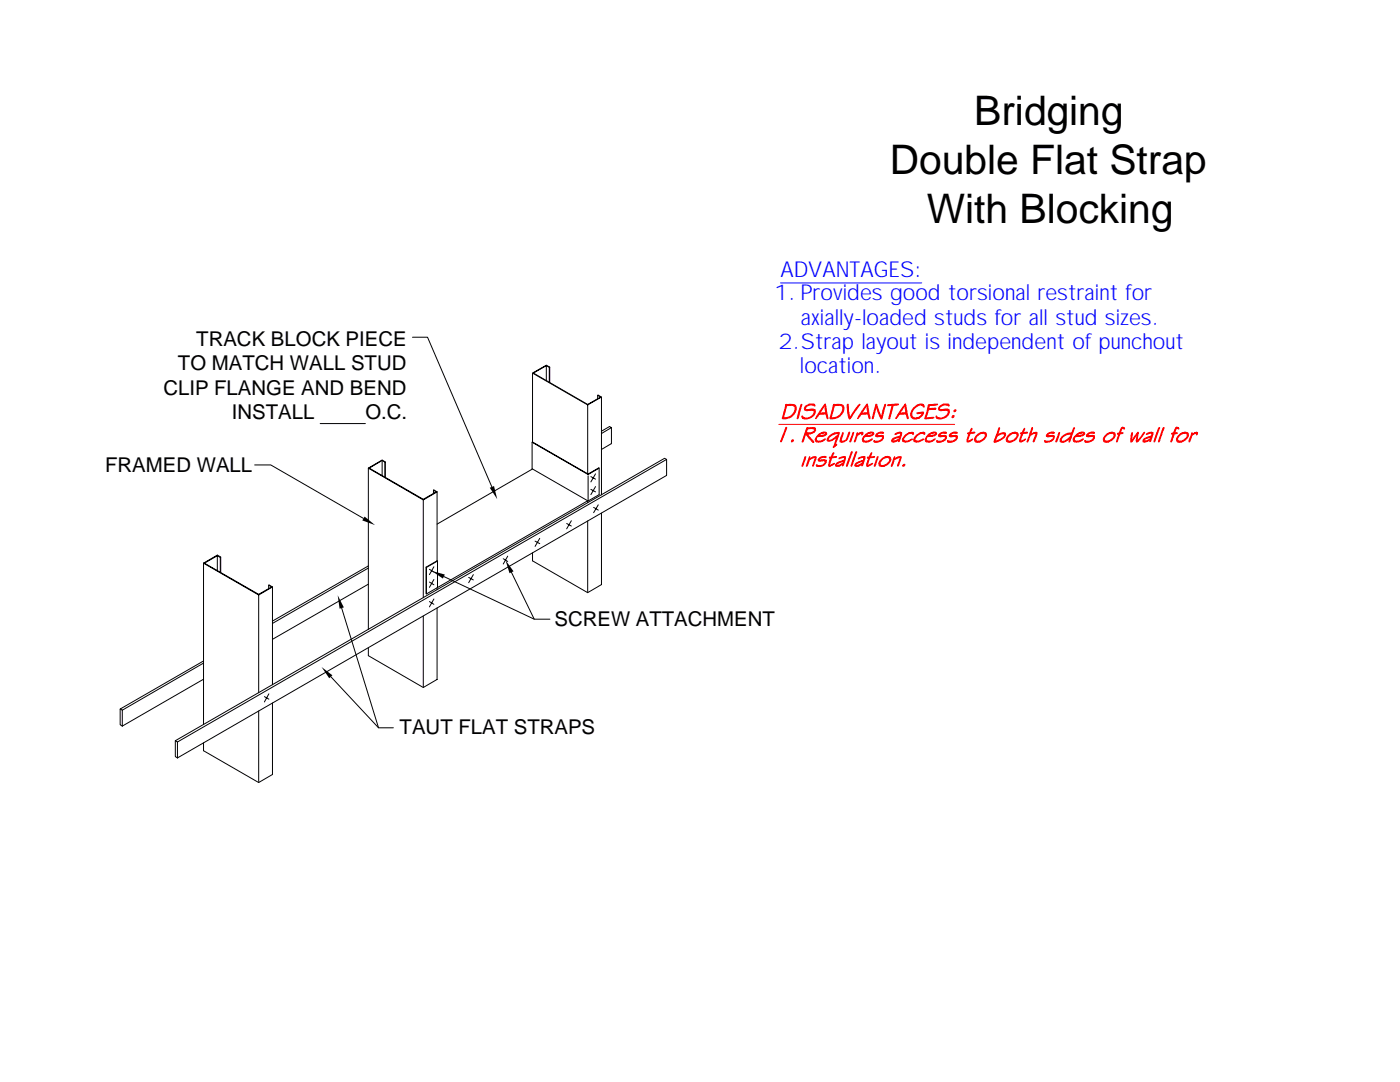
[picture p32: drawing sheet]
<svg xmlns="http://www.w3.org/2000/svg" width="279mm" height="216mm" viewBox="0 0 279 216" stroke-linecap="round" stroke-linejoin="round" font-family="sans-serif">
<defs><g id="words">
<g font-size="8.1">
<text x="194.4" y="24.9">Bridging</text>
<text x="177.6" y="34.7">Double Flat Strap</text>
<text x="185" y="44.4">With Blocking</text>
</g>
<g font-size="4.4" fill="#00f">
<text x="154.5" y="59.9">1. Provides good torsional restraint for</text>
<text x="155.7" y="55.2">ADVANTAGES:</text>
<text x="159.9" y="64.8">axially-loaded studs for all stud sizes.</text>
<text x="155.4" y="69.6">2.Strap layout is independent of punchout</text>
<text x="159.6" y="74.5">location.</text>
</g>
<g font-size="4.1">
<text x="39.2" y="69">TRACK BLOCK PIECE</text>
<text x="35.5" y="73.8">TO MATCH WALL STUD</text>
<text x="32.6" y="78.7">CLIP FLANGE AND BEND</text>
<text x="46.3" y="83.7">INSTALL</text>
<text x="72.9" y="83.7">O.C.</text>
<text x="21" y="94.1">FRAMED WALL</text>
<text x="110.7" y="125">SCREW ATTACHMENT</text>
<text x="79.8" y="146.6">TAUT FLAT STRAPS</text>
</g>
</g></defs>
<g fill="none" stroke="#000" stroke-width=".2">
<path d="M82.3 67.3h3l12.8 29.8M109 73v2.9M109.6 73.3v3M109.7 73.3l-.7-.3-2.6 1.4 10.9 6.3 2.6-1.5-.6-.3 .7 .3v19.5M109.7 73.3l-.7-.4-2.7 1.5M109.7 73.3v3M119.3 78.9v.7M120 79.2l-2.7 1.6M50.8 92.8h3.2l18.5 10.6M63.9 84.5h9M73.5 93.4l11 6.4M73.5 93.4v32.2"/>
<path d="M76.3 92v2.8M76.8 95.2v-3l-.5-.3-2.6 1.5 10.8 6.2 2.6-1.5-.6-.3 .7 .3M76.8 92.2l.1 3.1M76.9 92.2l-.6-.4-2.8 1.6M84.5 99.8v19.5M86.5 97.8v.7M87.2 98.1l-2.7 1.7M87.2 98.1v13.8M106.2 88.2l11.2 6.4 2.2-1.2v5.3l-2.2 1.3-11.2-6.5zM106.2 88.2l11.2 6.5 2.2-1.3M106.3 93.6l-19.1 11M117.3 80.8l-11-6.4v13.8"/>
<path d="M117.3 99.9l-30 17.3M117.3 80.8v13.6M117.4 94.9v4.9M117.9 97.6l1 .5M117.9 95.1l1 .5M118.9 97.1l-1 1.6M118.9 94.6l-1 1.6M120 86l1.6-.9 .4 .2-2 1.2M122 85.3v3.2l-2 1.2M133 91.7v3.2l-97.6 56.3M133 91.7l-.4-.2-97.6 56.3M133 91.7l-97.6 56.4"/>
<path d="M40.6 112.4v32.2M40.6 112.4l11 6.3M43.4 111v2.8M44 111.2v-.1v3.1M44 114.2v-3l-.6-.3-2.6 1.5 10.8 6.2 2.6-1.5-.6-.3M44 111.1l-.6-.3-2.8 1.6M51.6 118.7v19.5M54.4 117.1l-.7-.4-.1 .8M54.4 117.1l-2.8 1.6M54.4 117.1v19.5M73.5 116.6l-19.1 11M73.5 113.3l-19.1 11.1"/>
<path d="M73.5 112.9l-19.1 11M85 113.2l.1 5.3M85.1 113.2v5.3l2.2-1.3M85.1 113.2l2.2-1.2v5.2M85.7 116.1l.9 .6M85.7 113.6l.9 .6M86.6 115.6l-.9 1.6M86.6 113.1l-.9 1.6M86.6 119.5l-.9 1.6M87.2 111.9l-2.1 1.3M87.2 111.9l.1 .1M87.2 117.3v.4"/>
<path d="M88.6 115l18 8.5M93.5 115.2l1 .5M94.5 114.7l-1 1.6M100.4 111.5l.9 .5M101.3 111l-.9 1.5M102 114.2l4.6 9.3h3.1M106.8 108l.9 .5M107.7 107.4l-.9 1.6M113.1 104.5l.9 .5M114 103.9l-.9 1.6M117.3 100.1v.2M117.3 103.9v14.1"/>
<path d="M118.5 101.2l.9 .6M119.4 100.7l-.9 1.6M120 102.4v14.2l-2.7 1.7-11-6.4v-1.6M40.6 131.9l-16.6 9.6M40.6 132.3l-16.2 9.4M40.6 135.5l-16.2 9.4M52.8 139l.9 .5M53.7 138.5l-.9 1.6M66 135l9.5 10.2h3M68.2 121.3l7.3 23.9M84.5 122.9v14.1M85.7 120l.9 .6"/>
<path d="M87.2 121.3v14.3l-2.7 1.6-11-6.4v-1.5M24 141.5v3.1l.4 .3M24 141.5l.4 .2M24.4 141.7v3.2M35.4 148.1l-.4-.3v3.1l.4 .3M35.4 148.1v3.1M51.6 141.9v14M54.4 140.3v14.2l-2.8 1.6-11-6.3v-1.6"/>
</g>
<path d="M97.7 97.3l.9-.3 .6 2.6zM72.8 103.1l2 1.7-2.5-1zM86.1 113.9l2.7 .7-.4 .8zM100.9 111.8l1.6 2.2-.8 .4zM64.2 133.1l2.1 1.6-.6 .6zM67.4 118.8l1.2 2.4-.8 .3z" fill="#000"/>
<path d="M155.8 56.5h28.2" fill="none" stroke="#00f" stroke-width=".2"/>
<g fill="#f00" stroke="#f00" stroke-width=".2">
<path d="M156.8 80.8l1.1 .1h-.9l-.7 2.5h-.2z" fill-rule="evenodd"/>
<path d="M156.8 80.7l.2 .1h-.2z" fill-rule="evenodd"/>
<path d="M156.8 80.8h.2a2.1 2.1 0 0 1 1.8 .2 2.2 2.2 0 0 1-2.7 2.5v-.1a2.2 2.2 0 0 0 2.6-2l-.4-.5z" fill-rule="evenodd"/>
<path d="M159.9 80.7h.1v.1l-.8 2.8v-.5z" fill-rule="evenodd"/>
<path d="M160.1 83l.3 .4h.3h-.6z" fill-rule="evenodd"/>
<path d="M160.1 83.4a2.01 2.01 0 0 0 2.4-1.1l-.1-.3-.3-.2h.5a1.73 1.73 0 0 1-2.3 1.7z" fill-rule="evenodd"/>
<path d="M161 81.7l1.1-.1 .5 .2z" fill-rule="evenodd"/>
<path d="M162 80.8l.5-.1 .2 .2-.1 .1z" fill-rule="evenodd"/>
<path d="M160.7 81.1a1.84 1.84 0 0 1 1.8-.4 2.17 2.17 0 0 0-1.8 .7l.1 .3h.2l1.6 .1-1.5 .2-.5-.2-.1-.4z" fill-rule="evenodd"/>
<path d="M163.3 82.5h1.5l-1.3 .1-.7 .9z" fill-rule="evenodd"/>
<path d="M164.6 80.7v.2l-1 1.5-.3 .1z" fill-rule="evenodd"/>
<path d="M164.6 80.7l.1-.1 .1 .3 .5 2.6-.2 .1-.3-1.1h-1.5l1.5-.2z" fill-rule="evenodd"/>
<path d="M166.3 80.8l1.1 .1h-.9l-.6 2.5h-.2z" fill-rule="evenodd"/>
<path d="M166.4 80.7l.2 .1h-.3z" fill-rule="evenodd"/>
<path d="M166.3 80.8h.3a2.04 2.04 0 0 1 1.7 .2 2.2 2.2 0 0 1-2.6 2.5v-.1a2.2 2.2 0 0 0 2.5-2l-.3-.5z" fill-rule="evenodd"/>
<path d="M171.3 80.9l.3-.2-1.8 2.7h-.2z" fill-rule="evenodd"/>
<path d="M169.1 80.7l.1-.1 .1 .3 .2 2.2 .1 .3h.2l-.3 .2a6.5 6.5 0 0 1-.4-2.9z" fill-rule="evenodd"/>
<path d="M171.7 82.5h1.5l-1.3 .1-.7 .9z" fill-rule="evenodd"/>
<path d="M173 80.7v.2l-1 1.5-.3 .1z" fill-rule="evenodd"/>
<path d="M173.1 80.6l.6 2.9-.2 .1-.3-1.1h-1.5l1.5-.2-.2-1.4z" fill-rule="evenodd"/>
<path d="M174.8 80.9l.1 .2-.7 2.5-.1-.2z" fill-rule="evenodd"/>
<path d="M176.6 80.7h.1v.2l-.6 2.4-.2-.1z" fill-rule="evenodd"/>
<path d="M174.8 80.7l.2 .1 .6 1.8 .5 .7-.2 .3-.5-1z" fill-rule="evenodd"/>
<path d="M178.1 80.9h.2l-.8 2.7h-.1z" fill-rule="evenodd"/>
<path d="M177.2 80.8l2-.2 .1 .1-1.9 .2h-.2z" fill-rule="evenodd"/>
<path d="M179.3 82.5h1.5l-1.3 .1-.7 .9z" fill-rule="evenodd"/>
<path d="M180.6 80.7v.2l-1 1.5-.3 .1z" fill-rule="evenodd"/>
<path d="M180.6 80.7l.1-.1 .1 .3 .5 2.6-.2 .1-.3-1.1h-1.5l1.5-.2z" fill-rule="evenodd"/>
<path d="M182.8 83.4a1.58 1.58 0 0 0 1.3-1h.2a1.45 1.45 0 0 1-1.5 1z" fill-rule="evenodd"/>
<path d="M183 82.4l1.3-.1v.1l-.7 .1h-.5z" fill-rule="evenodd"/>
<path d="M183.8 80.8h.5l.1 .4z" fill-rule="evenodd"/>
<path d="M182.2 81.5l.1-.1a1.57 1.57 0 0 1 2-.6 2.03 2.03 0 0 0-2.2 2.3l.7 .3h.6a1.01 1.01 0 0 1-1.2 .2 1.01 1.01 0 0 1-.4-1.2z" fill-rule="evenodd"/>
<path d="M184.6 83.4l1.8-.1-.3 .2-1.1 .1h-.4z" fill-rule="evenodd"/>
<path d="M185.3 81.5h1.5l-.1 .1z" fill-rule="evenodd"/>
<path d="M185.3 80.8l1.8-.2-.2 .2-1.4 .1-.2 .6 1.4 .1-1.4 .1-.5 1.7h-.2z" fill-rule="evenodd"/>
<path d="M186.8 83l.7 .4h-.6z" fill-rule="evenodd"/>
<path d="M186.9 83.4a2.08 2.08 0 0 0 2.3-1v-.4l-.4-.2h.6a1.68 1.68 0 0 1-2.5 1.6z" fill-rule="evenodd"/>
<path d="M187.8 81.7h.6a.94 .94 0 0 1 1 .1z" fill-rule="evenodd"/>
<path d="M188.8 80.8l.5-.1 .1 .2-.1 .1z" fill-rule="evenodd"/>
<path d="M187.5 81.1a1.83 1.83 0 0 1 1.8-.4 2.18 2.18 0 0 0-1.8 .7v.3h.3l1.6 .1-1.6 .2-.4-.2-.1-.4z" fill-rule="evenodd"/>
<path d="M190.1 83h.3l-.3 .4-.1-.1z" fill-rule="evenodd"/>
<path d="M190.5 81.8l.2-.1 .1 .2-.3 .3-.1-.2z" fill-rule="evenodd"/>
<path d="M160.8 86.6l1-.1-.7 .1 1.3 1.7-.3-.1z" fill-rule="evenodd"/>
<path d="M160.9 86.4a1.75 1.75 0 0 0 1.7-.5l-.1-.3-.4-.1h.6l.1 .3a1.02 1.02 0 0 1-1 .7z" fill-rule="evenodd"/>
<path d="M161 85.4l1.2-.1 .5 .2-1.5 .1-.3 .8 .9 .1-1 .1-.5 1.5-.2 .1z" fill-rule="evenodd"/>
<path d="M161 85.4l.2-.1z" fill-rule="evenodd"/>
<path d="M163.4 88.1l.5-.1 .8-.4-.6 .5z" fill-rule="evenodd"/>
<path d="M163.4 86.7l.5-.3h.6l-.6 .1-.6 .5h1a1.46 1.46 0 0 0-1.3 .3l-.1 .5a1.21 1.21 0 0 0 1.2 .3l-.7 .1-.6-.1a1.25 1.25 0 0 1 .6-1.4z" fill-rule="evenodd"/>
<path d="M163.3 87l1.1-.2 .4-.2v-.2l-.8-.1 .5-.1 .4 .1 .1 .3-.4 .4z" fill-rule="evenodd"/>
<path d="M166.7 88.9l.3-.2z" fill-rule="evenodd"/>
<path d="M167 87.2h.3l-.6 1.7h.1l-.5 .4z" fill-rule="evenodd"/>
<path d="M165.4 87.1a1.96 1.96 0 0 1 1.9-.6 2.11 2.11 0 0 0-2 1.3l.2 .1h-.4v-.3z" fill-rule="evenodd"/>
<path d="M166.5 86.4l1-.1-.2 .9-1.1 .6a1.08 1.08 0 0 1-1.1 .1 2.55 2.55 0 0 0 2.2-1.4z" fill-rule="evenodd"/>
<path d="M168.2 86.4l.1 .1-.4 1.5 .1 .1h-.4z" fill-rule="evenodd"/>
<path d="M169.4 86.3l.2 .1-.5 1.3-.7 .5-.5 .1-.3-.2a1.29 1.29 0 0 0 1.4-.7z" fill-rule="evenodd"/>
<path d="M170.2 86.3h.2l-.1 .2-.5 1.5-.2 .2z" fill-rule="evenodd"/>
<path d="M171.2 86.7l.4-.3h.4l-.8 .4z" fill-rule="evenodd"/>
<path d="M171 86.4h.2v.4l-.7 1.4z" fill-rule="evenodd"/>
<path d="M171.6 86.4l.6-.1-.1 .4-.1 .1v-.4z" fill-rule="evenodd"/>
<path d="M172.8 88.1l.4-.1 .9-.4-.7 .5z" fill-rule="evenodd"/>
<path d="M172.8 86.6l.5-.2h.5l-1.1 .6h1a1.46 1.46 0 0 0-1.3 .3v.6l.3 .2h.7l-.7 .1-.5-.1-.1-.6z" fill-rule="evenodd"/>
<path d="M173.3 86.4l.6-.2 .4 .1 .1 .3-.4 .4h-1.3l1.1-.2 .4-.2v-.2z" fill-rule="evenodd"/>
<path d="M174.4 88l.5 .1-.4 .1z" fill-rule="evenodd"/>
<path d="M174.5 88.2a2.15 2.15 0 0 0 1.6-.8v-.2l-.2-.1 .4-.1a1.37 1.37 0 0 1-1.8 1.2z" fill-rule="evenodd"/>
<path d="M175.1 87l.8-.1 .4 .1z" fill-rule="evenodd"/>
<path d="M175.9 86.4l.4-.1 .1 .1z" fill-rule="evenodd"/>
<path d="M175 86.5l.6-.3 .7 .1-.4 .1a.87 .87 0 0 0-.9 .6h1.3l-1.5 .1v-.3z" fill-rule="evenodd"/>
<path d="M178.4 88.1l1-.4-.6 .4z" fill-rule="evenodd"/>
<path d="M178.2 87.5l1-.4 .4 .1-1 .3-.5 .3 .3 .3h.4l-.4 .1-.4-.1-.1-.3z" fill-rule="evenodd"/>
<path d="M179.6 86.4h.4l-.6 1.7v-.4h-.1l.3-.5-.4-.1 .5-.1v-.5z" fill-rule="evenodd"/>
<path d="M178.6 86.6l.1-.1a1.31 1.31 0 0 1 1.3-.1z" fill-rule="evenodd"/>
<path d="M180.2 88.1l1-.1 .9-.4a1.62 1.62 0 0 1-1.9 .5z" fill-rule="evenodd"/>
<path d="M180.7 86.8l.7-.4h.5a1.88 1.88 0 0 0-1.6 1.1l.1 .4 .4 .2h-.6a1.02 1.02 0 0 1 .5-1.3z" fill-rule="evenodd"/>
<path d="M181.4 86.4l.6-.2 .3 .1v.2l-.1 .2-.1-.3z" fill-rule="evenodd"/>
<path d="M182.4 88.1l1-.1 .9-.4a1.62 1.62 0 0 1-1.9 .5z" fill-rule="evenodd"/>
<path d="M183 86.8a1.3 1.3 0 0 1 1.2-.4 1.49 1.49 0 0 0-1.6 1.5l.4 .2h-.6a1.02 1.02 0 0 1 .6-1.3z" fill-rule="evenodd"/>
<path d="M183.6 86.4l.7-.2 .3 .1v.2l-.2 .2-.1-.3z" fill-rule="evenodd"/>
<path d="M185.3 88.1l.5-.1 .8-.4-.6 .5z" fill-rule="evenodd"/>
<path d="M185.3 86.7l.5-.3h.6l-.6 .1-.5 .5h.9a1.46 1.46 0 0 0-1.2 .3l-.1 .5a1.21 1.21 0 0 0 1.1 .3l-.7 .1-.6-.1a1.25 1.25 0 0 1 .6-1.4z" fill-rule="evenodd"/>
<path d="M185.8 86.4l.6-.2 .4 .1 .1 .3-.4 .4h-1.2l1.1-.2 .3-.2v-.2h-.3z" fill-rule="evenodd"/>
<path d="M186.9 88l.1-.1 .4 .2-.4 .1z" fill-rule="evenodd"/>
<path d="M187 88.2a2.15 2.15 0 0 0 1.7-.8v-.2l-.3-.1 .4-.1a1.16 1.16 0 0 1-1.3 1.3z" fill-rule="evenodd"/>
<path d="M187.7 87a1.09 1.09 0 0 1 1.1 0z" fill-rule="evenodd"/>
<path d="M188.5 86.4l.3-.1 .1 .1z" fill-rule="evenodd"/>
<path d="M187.6 86.5a1.43 1.43 0 0 1 1.2-.2l-.3 .1a.87 .87 0 0 0-1 .6h1.3l-1.5 .1v-.3z" fill-rule="evenodd"/>
<path d="M189.1 87.9l.5 .2-.5 .1z" fill-rule="evenodd"/>
<path d="M189.1 88.2a2.15 2.15 0 0 0 1.7-.8v-.2l-.2-.1 .5-.1a1.38 1.38 0 0 1-2 1.2z" fill-rule="evenodd"/>
<path d="M189.8 87a1.14 1.14 0 0 1 1.3 0z" fill-rule="evenodd"/>
<path d="M190.6 86.4l.4-.1 .1 .1z" fill-rule="evenodd"/>
<path d="M189.7 86.5a1.43 1.43 0 0 1 1.3-.2l-.4 .1a.87 .87 0 0 0-.9 .6h1.4l-1.6 .1-.1-.3z" fill-rule="evenodd"/>
<path d="M193.2 88l.9-.4-.8 .6z" fill-rule="evenodd"/>
<path d="M193.1 86.5h.3z" fill-rule="evenodd"/>
<path d="M193.1 86.4l1.5-.1-.2 .1-.8 .1-.4 1.3 .1 .4h-.3v-.6l.4-1.1z" fill-rule="evenodd"/>
<path d="M193.9 85.5l.1 .1-.3 .7h-.2z" fill-rule="evenodd"/>
<path d="M194.8 87a1.26 1.26 0 0 1 1.4-.6 1.32 1.32 0 0 0-1.4 1.5l.8 .2-.5 .2-.5-.2-.1-.6z" fill-rule="evenodd"/>
<path d="M195.7 86.3l.6-.1 .5 .2a1.38 1.38 0 0 1-1.6 1.7 1.29 1.29 0 0 0 1.4-1.5z" fill-rule="evenodd"/>
<path d="M198.6 88.1l.5-.2a2.37 2.37 0 0 0 1.4-1l-.1-.3-.2-.1h.5a1.04 1.04 0 0 1-.8 1.2l-1.1 .5z" fill-rule="evenodd"/>
<path d="M198.8 86.9l.7-.4a.94 .94 0 0 1 1.2 0 1.78 1.78 0 0 0-2.1 1.6l.2 .1h-.4z" fill-rule="evenodd"/>
<path d="M199.4 85.3l.1 .1-.1 .5-.3 .9-.3 .1z" fill-rule="evenodd"/>
<path d="M201.5 86.6l.6-.3 .4 .1-.8 .3a1.11 1.11 0 0 0-.6 1.2l.8 .2-.5 .2-.5-.2a1.31 1.31 0 0 1 .6-1.5z" fill-rule="evenodd"/>
<path d="M202.1 86.3l.5-.1 .5 .2a1.13 1.13 0 0 1-.6 1.4l-.6 .3h-.4a1.37 1.37 0 0 0 1.4-1.5z" fill-rule="evenodd"/>
<path d="M203.7 88l1-.4-.9 .6z" fill-rule="evenodd"/>
<path d="M203.7 86.5h.2z" fill-rule="evenodd"/>
<path d="M203.6 86.4l1.5-.1-.2 .1-.8 .1-.2 .5a1.11 1.11 0 0 0-.1 1.2h-.2l-.1-.2 .4-1.5z" fill-rule="evenodd"/>
<path d="M204.4 85.5l.1 .1-.3 .7h-.2z" fill-rule="evenodd"/>
<path d="M205.7 86.7l.5-.3h.5l-.9 .3z" fill-rule="evenodd"/>
<path d="M206.2 86.4l.6-.2 .2 .1-.2 .9-.6 1 .6-1.7z" fill-rule="evenodd"/>
<path d="M206 85.3l.1 .2-.4 1.2h.1l-.2 .2-.6 1.3z" fill-rule="evenodd"/>
<path d="M208.5 87.9l.5 .2-.5 .1z" fill-rule="evenodd"/>
<path d="M208.5 88.2a2.15 2.15 0 0 0 1.7-.8v-.2l-.3-.1 .5-.1a1.37 1.37 0 0 1-1.9 1.2z" fill-rule="evenodd"/>
<path d="M209.2 87l.8-.1 .4 .1z" fill-rule="evenodd"/>
<path d="M210 86.4l.4-.1v.1z" fill-rule="evenodd"/>
<path d="M209.1 86.5l.6-.3 .7 .1-.4 .1a.87 .87 0 0 0-1 .6h1.4l-1.6 .1v-.3z" fill-rule="evenodd"/>
<path d="M211.4 86.3l-.2 1-.4 .9z" fill-rule="evenodd"/>
<path d="M213.5 87.5l.3-.2-.4 .9z" fill-rule="evenodd"/>
<path d="M212 87.1a1.95 1.95 0 0 1 1.8-.5l-1.2 .3a1.19 1.19 0 0 0-.8 1.1l.3 .1h-.5v-.4z" fill-rule="evenodd"/>
<path d="M213 86.5l.9-.1 .5-1.1 .1 .2-.3 .5a2.71 2.71 0 0 1-2.2 2.3l-.4-.2a2.26 2.26 0 0 0 2.2-1.5z" fill-rule="evenodd"/>
<path d="M214.9 88.1l.4-.1 .9-.4-.6 .5z" fill-rule="evenodd"/>
<path d="M214.5 87.1a1.45 1.45 0 0 1 1.4-.7l-.5 .1-.6 .5h1a1.46 1.46 0 0 0-1.3 .3l-.1 .5a1.21 1.21 0 0 0 1.2 .3l-.8 .1-.6-.1v-.4z" fill-rule="evenodd"/>
<path d="M215.4 86.4l.5-.2 .5 .1 .1 .3-.4 .4h-1.3l1.1-.2 .4-.2-.1-.2h-.3z" fill-rule="evenodd"/>
<path d="M216.5 88l.1-.1 .4 .2-.5 .1z" fill-rule="evenodd"/>
<path d="M216.5 88.2a2.15 2.15 0 0 0 1.7-.8v-.2l-.3-.1 .5-.1a1.17 1.17 0 0 1-1.4 1.3z" fill-rule="evenodd"/>
<path d="M217.2 87l.8-.1 .4 .1z" fill-rule="evenodd"/>
<path d="M218 86.4l.4-.1v.1z" fill-rule="evenodd"/>
<path d="M217.1 86.5a1.43 1.43 0 0 1 1.3-.2l-.4 .1a.87 .87 0 0 0-1 .6h1.4l-1.6 .1v-.3z" fill-rule="evenodd"/>
<path d="M221 86.5l.4-.2 .5 .1a1.32 1.32 0 0 0-1.4 1.5l.8 .2-.5 .2-.4-.1-.2-.5 .3-.7z" fill-rule="evenodd"/>
<path d="M221.4 86.3l.5-.1 .6 .2a1.41 1.41 0 0 1-1.6 1.7l.8-.3a1.01 1.01 0 0 0 .6-1.2z" fill-rule="evenodd"/>
<path d="M223 86.6h.4z" fill-rule="evenodd"/>
<path d="M223 86.5l1.1-.1v.1l-.6 .1-.6 1.6 .5-1.6z" fill-rule="evenodd"/>
<path d="M224 85.4l.4-.1 .1 .3h-.1z" fill-rule="evenodd"/>
<path d="M223.8 85.3l.2-.1 .4 .1-.5 .2-.3 .9h-.2z" fill-rule="evenodd"/>
<path d="M226.9 86.6l.3-.2-.3 1.6 .2 .1-.2 .1-.2-.3z" fill-rule="evenodd"/>
<path d="M225.9 86.4l.1 .2-.1 1.5-.1 .1-.1-.7z" fill-rule="evenodd"/>
<path d="M227.1 86.2l.1 .2-1.3 1.7 .5-.9z" fill-rule="evenodd"/>
<path d="M228.1 86.5l.3-.2-1 1.5-.5 .3z" fill-rule="evenodd"/>
<path d="M228.5 88.1l1-.4-.6 .4z" fill-rule="evenodd"/>
<path d="M228.4 87.5l1-.4 .3 .1-1.1 .3-.3 .5 .6 .1-.4 .1-.4-.1v-.3z" fill-rule="evenodd"/>
<path d="M229.7 86.4h.4l-.4 1.6-.2 .1v-.4h-.1l.3-.5-.3-.1 .4-.1 .1-.5z" fill-rule="evenodd"/>
<path d="M228.8 86.6l.1-.1a1.27 1.27 0 0 1 1.2-.1z" fill-rule="evenodd"/>
<path d="M231.3 85.3l.1 .1-.9 2.5-.2 .3z" fill-rule="evenodd"/>
<path d="M232.2 85.3h.1v.2l-.9 2.6-.2 .1z" fill-rule="evenodd"/>
<path d="M233.8 86.6h.4z" fill-rule="evenodd"/>
<path d="M233.8 86.5l1.1-.2 .1 .1-.6 .2-.7 1.6 .5-1.6z" fill-rule="evenodd"/>
<path d="M234.9 85.4l.3-.1 .1 .3h-.1z" fill-rule="evenodd"/>
<path d="M234.7 85.3l.2-.1 .3 .1-.4 .2-.4 .9h-.2z" fill-rule="evenodd"/>
<path d="M235.1 87l.5-.5 .5-.2 .4 .1a1.32 1.32 0 0 0-1.4 1.5l.8 .2-.5 .2-.5-.2-.1-.6z" fill-rule="evenodd"/>
<path d="M236.1 86.3l.4-.1 .6 .2a1.41 1.41 0 0 1-1.6 1.7l.8-.3a1.01 1.01 0 0 0 .6-1.2z" fill-rule="evenodd"/>
<path d="M238 86.7l.4-.3h.3l-.7 .4z" fill-rule="evenodd"/>
<path d="M237.9 86.4l.1 .4-.7 1.4z" fill-rule="evenodd"/>
<path d="M238.4 86.4l.6-.1-.2 .5v-.4z" fill-rule="evenodd"/>
<path d="M160.7 91.1h.1l-.1 .6-.6 1.3v-.3z" fill-rule="evenodd"/>
<path d="M161.6 91.5l.5-.2h.5l-.8 .3z" fill-rule="evenodd"/>
<path d="M161.5 91.2l.1 .3 .2 .1-.3 .1-.3 1.1-.2 .2z" fill-rule="evenodd"/>
<path d="M162.1 91.3l.6-.2 .2 .1-.6 1.8-.1-.1 .5-1.6z" fill-rule="evenodd"/>
<path d="M162.9 92.8l.5 .1-.4 .1z" fill-rule="evenodd"/>
<path d="M163 93a1.85 1.85 0 0 0 1.7-.8v-.2l-.3-.1h.5a1.34 1.34 0 0 1-1.9 1.1z" fill-rule="evenodd"/>
<path d="M163.7 91.9l.8-.2 .4 .2z" fill-rule="evenodd"/>
<path d="M164.5 91.2l.3-.1 .1 .1z" fill-rule="evenodd"/>
<path d="M163.6 91.4l.6-.3h.6l-.3 .1a.86 .86 0 0 0-1 .6l1.4 .1h-1.6v-.2z" fill-rule="evenodd"/>
<path d="M165.6 92.9l.9-.4-.3 .3-.5 .2z" fill-rule="evenodd"/>
<path d="M165.5 91.4h.3z" fill-rule="evenodd"/>
<path d="M165.6 91.2h1.4l-1 .2-.4 1.2 .1 .4-.3 .1v-.3l.4-1.4h-.3z" fill-rule="evenodd"/>
<path d="M166.3 90.3l.1 .2-.3 .7h-.2z" fill-rule="evenodd"/>
<path d="M167.1 92.9l1-.4 .1 .1-.6 .4z" fill-rule="evenodd"/>
<path d="M167 92.4l1-.4h.4l-1.1 .4-.4 .3 .1 .1 .6 .2-.6 .1-.2-.1v-.3z" fill-rule="evenodd"/>
<path d="M168.4 91.3l.3-.1-.4 1.6-.2 .2 .1-.4-.1-.1 .3-.5h-.4l.4-.1 .2-.5z" fill-rule="evenodd"/>
<path d="M167.5 91.4l.6-.3 .6 .1-1.2 .4z" fill-rule="evenodd"/>
<path d="M169.9 90.2l.2 .1-1.1 2.7v-.2z" fill-rule="evenodd"/>
<path d="M170.8 90.2l.2 .1-1.1 2.7z" fill-rule="evenodd"/>
<path d="M171 92.9l.9-.4 .1 .1-.6 .4z" fill-rule="evenodd"/>
<path d="M170.9 92.4l1-.4h.4l-1.1 .4-.4 .3v.1l.6 .2-.5 .1-.3-.1v-.3z" fill-rule="evenodd"/>
<path d="M172.2 91.3l.4-.1-.4 1.6-.2 .2v-.4l-.1-.1 .4-.5h-.4l.4-.1 .1-.5z" fill-rule="evenodd"/>
<path d="M171.3 91.4l.7-.3 .6 .1-1.3 .4z" fill-rule="evenodd"/>
<path d="M173.2 92.9l1-.4-.9 .5z" fill-rule="evenodd"/>
<path d="M173.1 91.4h.3z" fill-rule="evenodd"/>
<path d="M173.1 91.2l1.4-.1-.1 .2-.8 .1-.4 1v.5l.1 .1-.2 .1-.2-.3 .5-1.4h-.3z" fill-rule="evenodd"/>
<path d="M173.9 90.3l.1 .2-.3 .7h-.2z" fill-rule="evenodd"/>
<path d="M175.1 91.1h.2l-.2 .6-.6 1.3v-.3z" fill-rule="evenodd"/>
<path d="M175.7 91.9v-.1a1.3 1.3 0 0 1 1.4-.5 1.33 1.33 0 0 0-1.4 1.5l.8 .2-.5 .1-.5-.2-.1-.6z" fill-rule="evenodd"/>
<path d="M176.7 91.1h.4l.6 .2a1.41 1.41 0 0 1-1.6 1.6l.8-.3a1.01 1.01 0 0 0 .6-1.1z" fill-rule="evenodd"/>
<path d="M178.6 91.5l.4-.2h.5l-.8 .3z" fill-rule="evenodd"/>
<path d="M178.4 91.3l.2-.2v.4l.1 .1-.2 .1-.6 1.3z" fill-rule="evenodd"/>
<path d="M179 91.3l.7-.2 .2 .1-.7 1.8-.1-.1 .6-1.6z" fill-rule="evenodd"/>
<path d="M180.3 92.7l.2-.1 .1 .2-.3 .2-.2-.1z" fill-rule="evenodd"/>
<path d="M156.8 85.3h.2v.2l-1.2 2.7z" fill-rule="evenodd"/>
<path d="M158.1 87.8h.2l.1 .1-.4 .3-.1-.2z" fill-rule="evenodd"/>
</g>
<path d="M155.4 84.7h35.1" fill="none" stroke="#f00" stroke-width=".2"/>
<use href="#words"/>
</svg>
